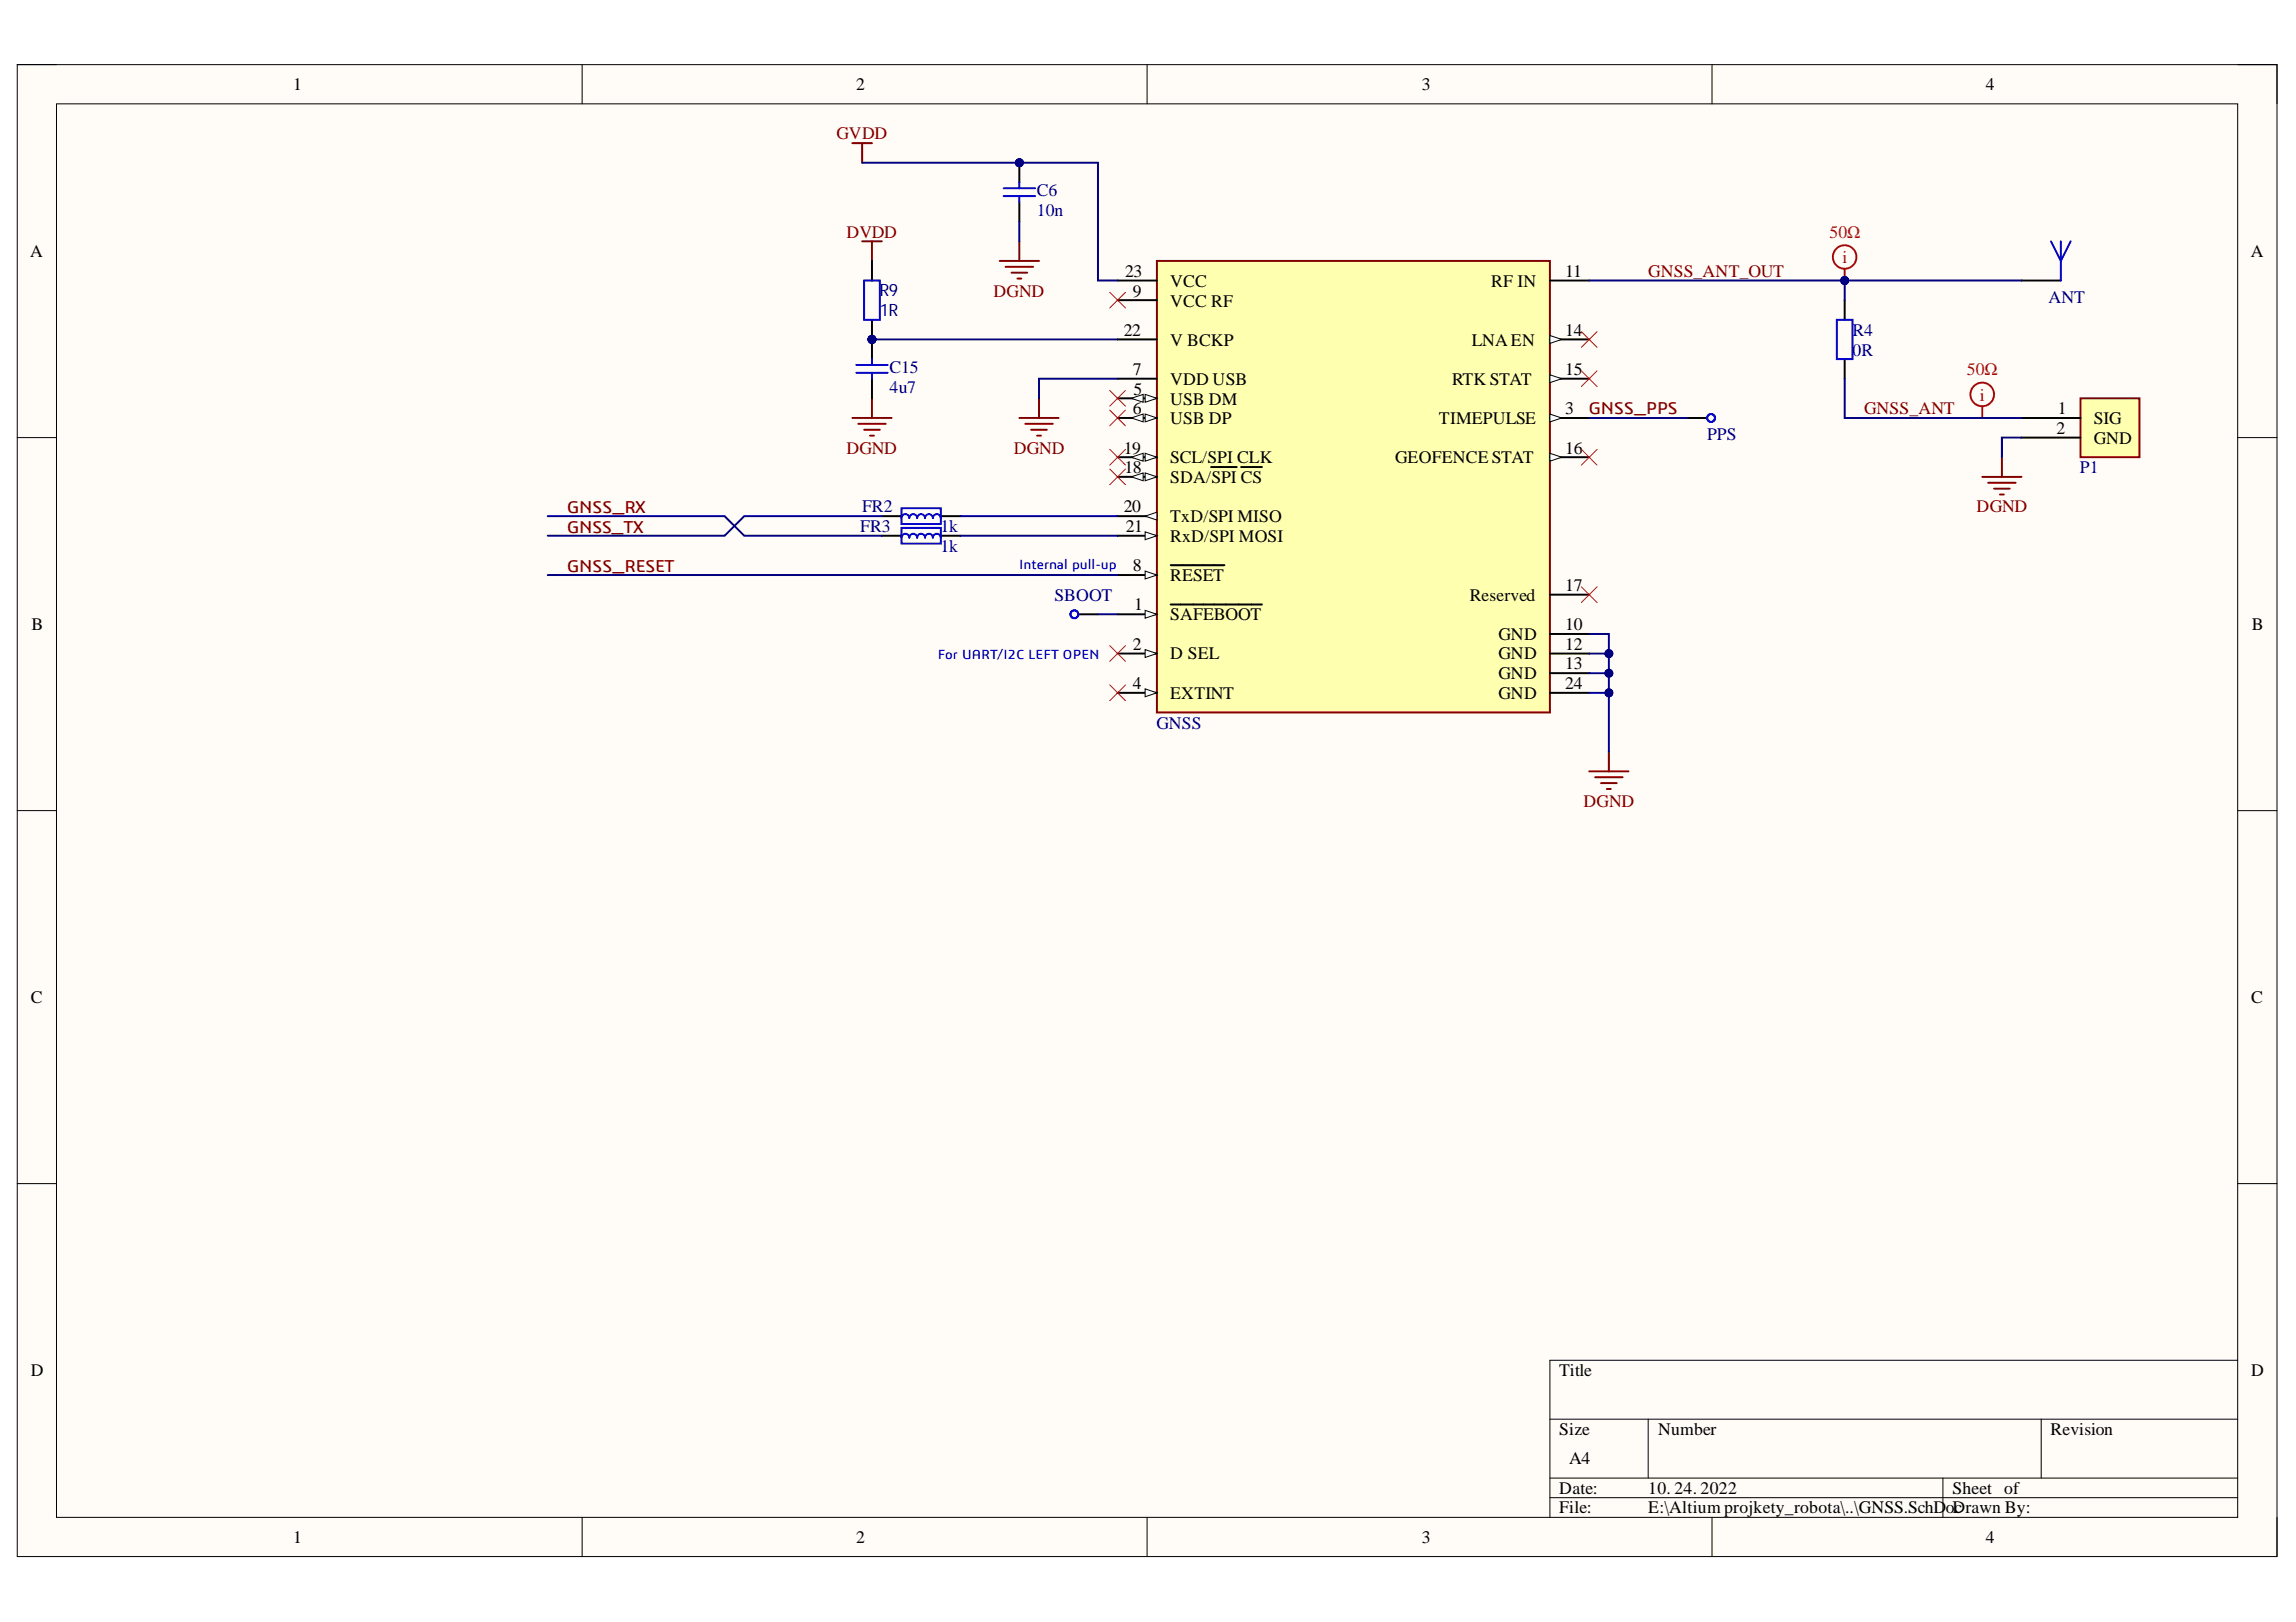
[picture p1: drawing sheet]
<svg xmlns="http://www.w3.org/2000/svg" width="297mm" height="210mm" viewBox="0 0 297 210" stroke-linecap="round" stroke-linejoin="round" font-family="sans-serif">
<defs><g id="words">
<g font-size="2.3">
<text x="37.9" y="11.7">1</text>
<text x="110.8" y="11.7">2</text>
<text x="184" y="11.7">3</text>
<text x="256.9" y="11.7">4</text>
<text x="3.9" y="33.3">A</text>
<text x="145.5" y="35.9">23</text>
<text x="202.5" y="35.9">11</text>
<text x="291.2" y="33.3">A</text>
<text x="146.6" y="38.4">9</text>
<text x="151.4" y="37.1">VCC</text>
<text x="151.4" y="39.7">VCC RF</text>
<text x="192.9" y="37.1">RF IN</text>
<text x="145.4" y="43.5">22</text>
<text x="151.4" y="44.7">V BCKP</text>
<text x="190.4" y="44.7">LNAEN</text>
<text x="202.5" y="43.5">14</text>
<text x="146.6" y="53.6">6</text>
<text x="146.6" y="48.5">7</text>
<text x="146.6" y="51.1">5</text>
<text x="151.4" y="52.3">USB DM</text>
<text x="151.4" y="49.8">VDD USB</text>
<text x="187.9" y="49.8">RTK STAT</text>
<text x="202.5" y="48.5">15</text>
<text x="202.5" y="53.6">3</text>
<text x="266.2" y="53.6">1</text>
<text x="145.4" y="58.7">19</text>
<text x="151.4" y="60">SCL/SPI CLK</text>
<text x="151.4" y="54.9">USB DP</text>
<text x="180.5" y="60">GEOFENCE STAT</text>
<text x="186.2" y="54.9">TIMEPULSE</text>
<text x="202.5" y="58.7">16</text>
<text x="266" y="56.2">2</text>
<text x="270.9" y="54.9">SIG</text>
<text x="270.9" y="57.4">GND</text>
<text x="145.5" y="61.2">18</text>
<text x="151.4" y="62.5">SDA/SPI CS</text>
<text x="145.4" y="66.3">20</text>
<text x="145.6" y="68.8">21</text>
<text x="151.4" y="70.1">RxD/SPI MOSI</text>
<text x="151.4" y="67.6">TxD/SPI MISO</text>
<text x="146.6" y="73.9">8</text>
<text x="151.4" y="75.2">RESET</text>
<text x="190.1" y="77.7">Reserved</text>
<text x="202.5" y="76.5">17</text>
<text x="4.1" y="81.5">B</text>
<text x="146.7" y="79">1</text>
<text x="151.4" y="80.3">SAFEBOOT</text>
<text x="193.9" y="82.8">GND</text>
<text x="202.5" y="81.5">10</text>
<text x="291.3" y="81.5">B</text>
<text x="146.6" y="84.1">2</text>
<text x="146.6" y="89.2">4</text>
<text x="151.4" y="85.3">D SEL</text>
<text x="193.9" y="85.3">GND</text>
<text x="193.9" y="87.9">GND</text>
<text x="202.5" y="84.1">12</text>
<text x="202.5" y="86.6">13</text>
<text x="202.5" y="89.2">24</text>
<text x="151.4" y="90.5">EXTINT</text>
<text x="193.9" y="90.5">GND</text>
<text x="4" y="129.8">C</text>
<text x="291.3" y="129.8">C</text>
<text x="4" y="178.1">D</text>
<text x="201.7" y="178.1">Title</text>
<text x="291.3" y="178.1">D</text>
<text x="201.7" y="185.7">Size</text>
<text x="214.5" y="185.7">Number</text>
<text x="265.3" y="185.7">Revision</text>
<text x="203" y="189.5">A4</text>
<text x="201.7" y="193.3">Date:</text>
<text x="201.7" y="195.9">File:</text>
<text x="213.2" y="193.3">10. 24. 2022</text>
<text x="213.2" y="195.9">E:\Altium projkety_robota\..\GNSS.SchD</text>
<text x="251.7" y="195.9">oDrawn By:</text>
<text x="252.6" y="193.3">Sheet of</text>
<text x="252.8" y="195.9">c</text>
<text x="37.9" y="199.7">1</text>
<text x="110.8" y="199.7">2</text>
<text x="184" y="199.7">3</text>
<text x="256.9" y="199.7">4</text>
</g>
<g font-size="2.3" fill="#800000">
<text x="108.2" y="18">GVDD</text>
<text x="109.5" y="30.8">DVDD</text>
<text x="213.2" y="35.9">GNSS_ANT_OUT</text>
<text x="128.5" y="38.4">DGND</text>
<text x="205.5" y="53.6">GNSS_PPS</text>
<text x="241.2" y="53.6">GNSS_ANT</text>
<text x="109.5" y="58.7">DGND</text>
<text x="131.2" y="58.7">DGND</text>
<text x="73.4" y="66.4">GNSS_RX</text>
<text x="73.4" y="68.9">GNSS_TX</text>
<text x="255.7" y="66.3">DGND</text>
<text x="73.4" y="74">GNSS_RESET</text>
<text x="204.9" y="104.4">DGND</text>
</g>
<g font-size="2.3" fill="#000080">
<text x="134.1" y="27.9">10n</text>
<text x="134.1" y="25.4">C6</text>
<text x="265" y="39.2">ANT</text>
<text x="239.6" y="43.5">R4</text>
<text x="239.6" y="46">0R</text>
<text x="115.1" y="50.8">4u7</text>
<text x="115.1" y="48.3">C15</text>
<text x="220.9" y="56.9">PPS</text>
<text x="269.1" y="61.2">P1</text>
<text x="111.3" y="68.8">FR3</text>
<text x="111.5" y="66.3">FR2</text>
<text x="121.7" y="71.4">1k</text>
<text x="121.7" y="68.8">1k</text>
<text x="136.4" y="77.7">SBOOT</text>
<text x="149.6" y="94.3">GNSS</text>
</g>
<g font-size="2.3" fill="#f00">
<text x="236.7" y="30.8">50Ω</text>
<text x="238.4" y="34.1">i</text>
<text x="254.5" y="48.5">50Ω</text>
<text x="256.1" y="51.8">i</text>
</g>
<g font-size="2.2" fill="#000080">
<text x="113.8" y="38.3">R9</text>
<text x="113.8" y="40.8">1R</text>
</g>
<g font-size="1.8" fill="#00f">
<text x="131.8" y="73.6">Internal pull-up</text>
<text x="121.3" y="85.2">For UART/I2C LEFT OPEN</text>
</g>
</g></defs>
<path d="M2.2 8.4h292.4v193h-292.4z" fill-rule="evenodd" fill="#fffcf8"/>
<path d="M2.2 8.4h292.4v193h-292.4z" fill="none" stroke="#000" stroke-width=".13"/>
<path d="M7.3 13.4h282.2v183h-282.2z" fill-rule="evenodd" fill="#fffcf8"/>
<g fill="none" stroke="#000" stroke-width=".13">
<path d="M2.2 8.4h5.1M7.3 13.4h282.2v183h-282.2zM75.3 8.4v5M148.4 8.4v5M221.5 8.4v5M289.5 8.4h5.1v5M2.2 56.6h5.1M289.5 56.6h5.1M2.2 104.9h5.1M289.5 104.9h5.1M2.2 153.2h5.1M289.5 153.2h5.1"/>
<path d="M289.5 176h-89v20.4M75.3 196.4v5M148.4 196.4v5M200.5 183.7h89M200.5 191.3h89M200.5 193.8h89M213.2 183.7v7.6M221.5 196.4v5M251.4 191.3v5.1M264.1 183.7v7.6M294.6 196.4v5"/>
</g>
<path d="M111.5 31.2h2.6M112.8 31.2v2.6" fill="none" stroke="#800000" stroke-width=".25"/>
<circle cx="112.8" cy="43.9" r=".51" fill="#000080"/>
<circle cx="112.8" cy="43.9" r=".51" fill="none" stroke="#000080" stroke-width=".13"/>
<path d="M112.8 33.8v2.5M112.8 41.4v2.5" fill="none" stroke="#000" stroke-width=".25"/>
<circle cx="112.8" cy="43.9" r=".51" fill="#000080"/>
<circle cx="112.8" cy="43.9" r=".51" fill="none" stroke="#000080" stroke-width=".13"/>
<path d="M111.8 36.3h2v5.1h-2z" fill="none" stroke="#00f" stroke-width=".25"/>
<path d="M110.3 54.1h5.1M111 54.8h3.6M111.8 55.6h2M112.6 56.4h.5M112.8 51.5v2.6" fill="none" stroke="#800000" stroke-width=".25"/>
<circle cx="112.8" cy="43.9" r=".51" fill="#000080"/>
<circle cx="112.8" cy="43.9" r=".51" fill="none" stroke="#000080" stroke-width=".13"/>
<path d="M112.8 43.9v2.6" fill="none" stroke="#000" stroke-width=".25"/>
<circle cx="112.8" cy="43.9" r=".51" fill="#000080"/>
<circle cx="112.8" cy="43.9" r=".51" fill="none" stroke="#000080" stroke-width=".13"/>
<path d="M112.8 49v2.5M114.1 66.8h2.5M114.1 69.3h2.5M121.7 66.8h2.5M121.7 69.3h2.5" fill="none" stroke="#000" stroke-width=".25"/>
<path d="M110.8 48.2h4M110.8 47.2h4M112.8 46.5v.7M112.8 48.2v.8M116.6 65.8h5.1v2h-5.1zM116.6 68.3h5.1v2h-5.1zM116.6 67a.51 .51 0 0 1 .5-.5 .51 .51 0 0 1 .5 .5 .51 .51 0 0 1 .5-.5 .51 .51 0 0 1 .6 .5 .51 .51 0 0 1 .5-.5 .51 .51 0 0 1 .5 .5 .51 .51 0 0 1 .5-.5 .51 .51 0 0 1 .5 .5 .51 .51 0 0 1 .5-.5 .51 .51 0 0 1 .5 .5M116.6 69.6a.51 .51 0 0 1 .5-.5 .51 .51 0 0 1 .5 .5 .51 .51 0 0 1 .5-.5 .51 .51 0 0 1 .6 .5 .51 .51 0 0 1 .5-.5 .51 .51 0 0 1 .5 .5 .51 .51 0 0 1 .5-.5 .51 .51 0 0 1 .5 .5 .51 .51 0 0 1 .5-.5 .51 .51 0 0 1 .5 .5" fill="none" stroke="#00f" stroke-width=".25"/>
<path d="M149.7 33.8h50.8v58.4h-50.8z" fill-rule="evenodd" fill="#ffffb0"/>
<path d="M149.7 33.8h50.8v58.4h-50.8z" fill="none" stroke="#800000" stroke-width=".25"/>
<path d="M144.6 74.4h5.1" fill="none" stroke="#000" stroke-width=".25"/>
<path d="M148.1 73.9l1.6 .5-1.6 .5z" fill="#f8fcff"/>
<path d="M148.1 73.9l1.6 .5-1.6 .5z" fill="none" stroke="#000" stroke-width=".13"/>
<path d="M144.6 79.5h5.1M151.5 73.1h6.9" fill="none" stroke="#000" stroke-width=".25"/>
<path d="M148.1 79l1.6 .5-1.6 .5z" fill="#f8fcff"/>
<path d="M148.1 79l1.6 .5-1.6 .5z" fill="none" stroke="#000" stroke-width=".13"/>
<path d="M151.5 78.2h11.8M144.6 84.6h5.1" fill="none" stroke="#000" stroke-width=".25"/>
<path d="M148.1 84.1l1.6 .5-1.6 .5z" fill="#f8fcff"/>
<path d="M148.1 84.1l1.6 .5-1.6 .5z" fill="none" stroke="#000" stroke-width=".13"/>
<path d="M144.6 89.7h5.1" fill="none" stroke="#000" stroke-width=".25"/>
<path d="M148.1 89.1l1.6 .6-1.6 .5z" fill="#f8fcff"/>
<path d="M148.1 89.1l1.6 .6-1.6 .5z" fill="none" stroke="#000" stroke-width=".13"/>
<path d="M144.6 69.3h5.1" fill="none" stroke="#000" stroke-width=".25"/>
<path d="M148.1 68.8l1.6 .5-1.6 .5z" fill="#f8fcff"/>
<path d="M148.1 68.8l1.6 .5-1.6 .5z" fill="none" stroke="#000" stroke-width=".13"/>
<path d="M144.6 59.2h5.1" fill="none" stroke="#000" stroke-width=".25"/>
<path d="M148.1 58.7l1.6 .5-1.6 .5z" fill="#f8fcff"/>
<path d="M148.1 58.7l1.6 .5-1.6 .5z" fill="none" stroke="#000" stroke-width=".13"/>
<path d="M146.4 59.2l1.5-.5v1z" fill="#f8fcff"/>
<path d="M146.4 59.2l1.5-.5v1z" fill="none" stroke="#000" stroke-width=".13"/>
<path d="M144.6 61.7h5.1" fill="none" stroke="#000" stroke-width=".25"/>
<path d="M148.1 61.2l1.6 .5-1.6 .5z" fill="#f8fcff"/>
<path d="M148.1 61.2l1.6 .5-1.6 .5z" fill="none" stroke="#000" stroke-width=".13"/>
<path d="M146.4 61.7l1.5-.5v1z" fill="#f8fcff"/>
<path d="M146.4 61.7l1.5-.5v1z" fill="none" stroke="#000" stroke-width=".13"/>
<path d="M144.6 66.8h5.1M156.7 60.4h3.3M160.6 60.4h2.7" fill="none" stroke="#000" stroke-width=".25"/>
<path d="M148.1 66.8l1.6-.5v1z" fill="#f8fcff"/>
<path d="M148.1 66.8l1.6-.5v1z" fill="none" stroke="#000" stroke-width=".13"/>
<path d="M144.6 51.5h5.1" fill="none" stroke="#000" stroke-width=".25"/>
<path d="M148.1 51l1.6 .5-1.6 .6z" fill="#f8fcff"/>
<path d="M148.1 51l1.6 .5-1.6 .6z" fill="none" stroke="#000" stroke-width=".13"/>
<path d="M146.4 51.5l1.5-.5v1.1z" fill="#f8fcff"/>
<path d="M146.4 51.5l1.5-.5v1.1z" fill="none" stroke="#000" stroke-width=".13"/>
<path d="M144.6 54.1h5.1" fill="none" stroke="#000" stroke-width=".25"/>
<path d="M148.1 53.6l1.6 .5-1.6 .5z" fill="#f8fcff"/>
<path d="M148.1 53.6l1.6 .5-1.6 .5z" fill="none" stroke="#000" stroke-width=".13"/>
<path d="M146.4 54.1l1.5-.5v1z" fill="#f8fcff"/>
<path d="M146.4 54.1l1.5-.5v1z" fill="none" stroke="#000" stroke-width=".13"/>
<path d="M144.6 36.3h5.1M144.6 38.8h5.1M144.6 49h5.1M144.6 43.9h5.1M200.5 59.2h5.1" fill="none" stroke="#000" stroke-width=".25"/>
<path d="M200.5 58.7l1.5 .5-1.5 .5z" fill="#f8fcff"/>
<path d="M200.5 58.7l1.5 .5-1.5 .5z" fill="none" stroke="#000" stroke-width=".13"/>
<path d="M200.5 43.9h5.1M200.5 82h5.1M200.5 84.6h5.1M200.5 87.1h5.1M200.5 89.7h5.1" fill="none" stroke="#000" stroke-width=".25"/>
<path d="M200.5 43.4l1.5 .5-1.5 .5z" fill="#f8fcff"/>
<path d="M200.5 43.4l1.5 .5-1.5 .5z" fill="none" stroke="#000" stroke-width=".13"/>
<path d="M200.5 36.3h5.1M200.5 49h5.1" fill="none" stroke="#000" stroke-width=".25"/>
<path d="M200.5 48.5l1.5 .5-1.5 .5z" fill="#f8fcff"/>
<path d="M200.5 48.5l1.5 .5-1.5 .5z" fill="none" stroke="#000" stroke-width=".13"/>
<path d="M200.5 54.1h5.1M200.5 77h5.1" fill="none" stroke="#000" stroke-width=".25"/>
<path d="M200.5 53.6l1.5 .5-1.5 .5z" fill="#f8fcff"/>
<path d="M200.5 53.6l1.5 .5-1.5 .5z" fill="none" stroke="#000" stroke-width=".13"/>
<g fill="none" stroke="#f00" stroke-width=".13">
<path d="M143.6 37.8l2 2.1M145.6 37.8l-2 2.1M143.6 50.5l2 2.1M143.6 53.1l2 2M143.6 58.2l2 2M145.6 50.5l-2 2.1M145.6 53.1l-2 2M145.6 58.2l-2 2M204.6 58.2l2 2M204.6 48l2 2M204.6 42.9l2 2.1M206.6 58.2l-2 2"/>
<path d="M206.6 48l-2 2M206.6 42.9l-2 2.1M143.6 60.7l2 2M145.6 60.7l-2 2M204.6 75.9l2 2.1M206.6 75.9l-2 2.1M143.6 83.6l2 2M143.6 88.6l2 2.1M145.6 83.6l-2 2M145.6 88.6l-2 2.1"/>
</g>
<path d="M139.5 79.5h2.5" fill="none" stroke="#000" stroke-width=".25"/>
<circle cx="139" cy="79.5" r=".51" fill="none" stroke="#00f" stroke-width=".25"/>
<g fill="none" stroke="#f00" stroke-width=".25">
<path d="M238.6 34.8v1.5"/>
<circle cx="238.6" cy="33.3" r="1.52"/>
</g>
<circle cx="238.6" cy="36.3" r=".51" fill="#000080"/>
<circle cx="238.6" cy="36.3" r=".51" fill="none" stroke="#000080" stroke-width=".13"/>
<g fill="none" stroke="#800000" stroke-width=".25">
<path d="M110.3 18.5h2.5M111.5 18.5v2.6M129.3 33.8h5.1M130.1 34.5h3.6M130.9 35.3h2M131.6 36h.5M131.9 31.2v2.6M131.9 54.1h5.1M132.6 54.8h3.6M133.4 55.6h2M134.2 56.4h.5M134.4 51.5v2.6"/>
<path d="M205.6 99.8h5.1M208.1 97.3v2.5M206.4 100.6h3.5M207.1 101.3h2.1M207.9 102.1h.5"/>
</g>
<circle cx="131.9" cy="21.1" r=".51" fill="#000080"/>
<circle cx="131.9" cy="21.1" r=".51" fill="none" stroke="#000080" stroke-width=".13"/>
<path d="M131.9 21.1v2.5M131.9 26.1v2.6" fill="none" stroke="#000" stroke-width=".25"/>
<circle cx="131.9" cy="21.1" r=".51" fill="#000080"/>
<circle cx="131.9" cy="21.1" r=".51" fill="none" stroke="#000080" stroke-width=".13"/>
<g fill="none" stroke="#00f" stroke-width=".25">
<path d="M129.8 24.4h4.1M129.8 25.4h4.1M131.9 23.6v.8M131.9 25.4v.7M237.6 41.4h2.1v5.1h-2.1z"/>
<circle cx="221.4" cy="54.1" r=".51"/>
</g>
<path d="M238.6 38.9v2.5M218.3 54.1h2.6M238.6 46.5v2.5" fill="none" stroke="#000" stroke-width=".25"/>
<path d="M269.2 51.5h7.6v7.7h-7.6z" fill-rule="evenodd" fill="#ffffb0"/>
<path d="M259 59.2v2.5M269.2 51.5h7.6v7.7h-7.6zM256.4 61.7h5.1M257.2 62.5h3.6M258 63.2h2M258.7 64h.5" fill="none" stroke="#800000" stroke-width=".25"/>
<path d="M261.5 36.3h5.1M261.5 54.1h7.7M261.5 56.6h7.7" fill="none" stroke="#000" stroke-width=".25"/>
<g fill="none" stroke="#f00" stroke-width=".25">
<path d="M256.4 52.6v1.5"/>
<circle cx="256.4" cy="51" r="1.53"/>
</g>
<path d="M265.3 31.2l1.3 2.6 1.3-2.6M266.6 31.2v5.1" fill="none" stroke="#00f" stroke-width=".25"/>
<path d="M144.6 49h-10.2v2.5M70.9 66.8h22.8l2.6 2.5h17.8M70.9 74.4h73.7M114.1 66.8h-17.8l-2.6 2.5h-22.8M124.2 69.3h20.4M124.2 66.8h20.4M142 79.5h2.6M205.6 89.7h2.5" fill="none" stroke="#000080" stroke-width=".25"/>
<circle cx="208.1" cy="89.7" r=".51" fill="#000080"/>
<circle cx="208.1" cy="89.7" r=".51" fill="none" stroke="#000080" stroke-width=".13"/>
<path d="M205.6 87.1h2.5" fill="none" stroke="#000080" stroke-width=".25"/>
<circle cx="208.1" cy="87.1" r=".51" fill="#000080"/>
<circle cx="208.1" cy="87.1" r=".51" fill="none" stroke="#000080" stroke-width=".13"/>
<path d="M205.6 84.6h2.5" fill="none" stroke="#000080" stroke-width=".25"/>
<circle cx="208.1" cy="84.6" r=".51" fill="#000080"/>
<circle cx="208.1" cy="84.6" r=".51" fill="none" stroke="#000080" stroke-width=".13"/>
<path d="M205.6 82h2.5v15.3" fill="none" stroke="#000080" stroke-width=".25"/>
<circle cx="208.1" cy="84.6" r=".51" fill="#000080"/>
<circle cx="208.1" cy="84.6" r=".51" fill="none" stroke="#000080" stroke-width=".13"/>
<circle cx="208.1" cy="87.1" r=".51" fill="#000080"/>
<circle cx="208.1" cy="87.1" r=".51" fill="none" stroke="#000080" stroke-width=".13"/>
<circle cx="208.1" cy="89.7" r=".51" fill="#000080"/>
<circle cx="208.1" cy="89.7" r=".51" fill="none" stroke="#000080" stroke-width=".13"/>
<path d="M205.6 36.3h55.9M205.6 54.1h12.7" fill="none" stroke="#000080" stroke-width=".25"/>
<circle cx="238.6" cy="36.3" r=".51" fill="#000080"/>
<circle cx="238.6" cy="36.3" r=".51" fill="none" stroke="#000080" stroke-width=".13"/>
<path d="M131.9 28.7v2.5M112.8 43.9h31.8" fill="none" stroke="#000080" stroke-width=".25"/>
<circle cx="112.8" cy="43.9" r=".51" fill="#000080"/>
<circle cx="112.8" cy="43.9" r=".51" fill="none" stroke="#000080" stroke-width=".13"/>
<path d="M111.5 21.1h30.5v15.2h2.6" fill="none" stroke="#000080" stroke-width=".25"/>
<circle cx="131.9" cy="21.1" r=".51" fill="#000080"/>
<circle cx="131.9" cy="21.1" r=".51" fill="none" stroke="#000080" stroke-width=".13"/>
<path d="M238.6 36.3v2.6M238.6 49v5.1h22.9M261.5 56.6h-2.5v2.6" fill="none" stroke="#000080" stroke-width=".25"/>
<circle cx="238.6" cy="36.3" r=".51" fill="#000080"/>
<circle cx="238.6" cy="36.3" r=".51" fill="none" stroke="#000080" stroke-width=".13"/>
<use href="#words"/>
</svg>
